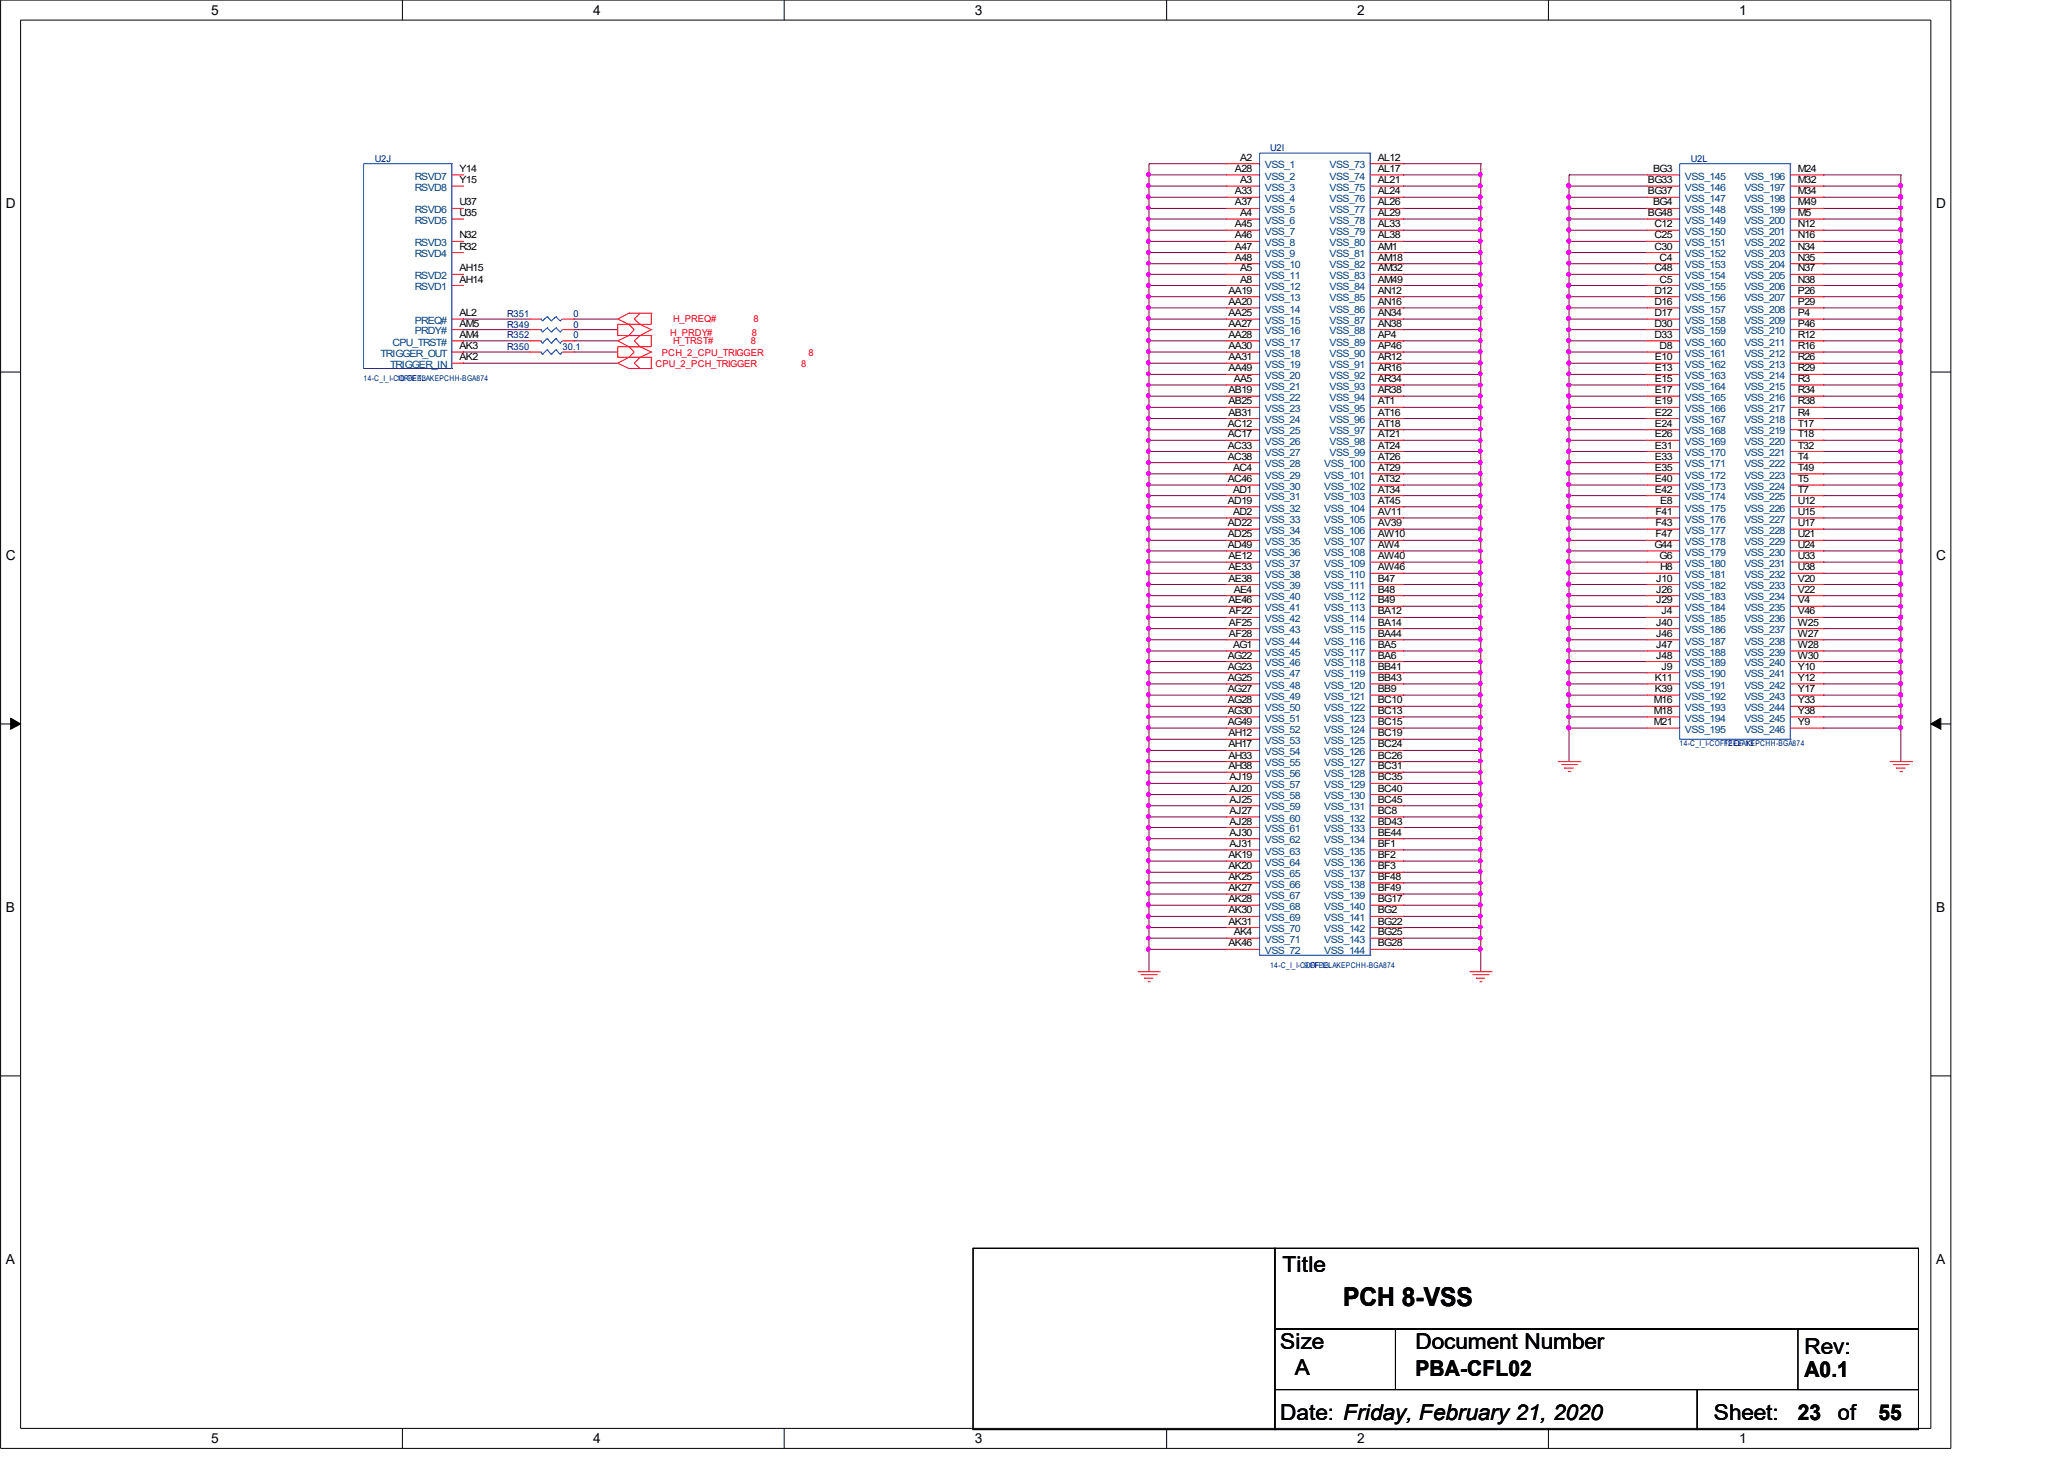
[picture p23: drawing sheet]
<svg xmlns="http://www.w3.org/2000/svg" width="297mm" height="210mm" viewBox="0 0 297 210" stroke-linecap="round" stroke-linejoin="round" font-family="sans-serif">
<defs><g id="words">
<text font-size="3.7" x="193.3" y="187.9">PCH 8-VSS</text>
<g font-size="3.1">
<text x="184.6" y="183.1">Title</text>
<text x="184.2" y="194.1">Size</text>
<text x="186.4" y="197.9">A</text>
<text x="203.7" y="194.1">Document Number</text>
<text x="203.7" y="198">PBA-CFL02</text>
<text x="259.7" y="194.7">Rev:</text>
<text x="259.7" y="198.1">A0.1</text>
<text x="184.2" y="204.2">Date: Friday, February 21, 2020</text>
<text x="246.6" y="204.2">Sheet:</text>
<text x="258.7" y="204.3">23</text>
<text x="264.5" y="204.2">of</text>
<text x="270.3" y="204.3">55</text>
</g>
<g font-size="2">
<text x="30.4" y="2.1">5</text>
<text x="85.3" y="2.1">4</text>
<text x="140.3" y="2.1">3</text>
<text x="195.3" y="2.1">2</text>
<text x="250.3" y="2.1">1</text>
<text x=".8" y="30">D</text>
<text x="278.6" y="30">D</text>
<text x=".8" y="80.6">C</text>
<text x="278.6" y="80.6">C</text>
<text x=".8" y="131.2">B</text>
<text x="278.6" y="131.2">B</text>
<text x=".8" y="181.9">A</text>
<text x="278.6" y="181.9">A</text>
<text x="30.4" y="207.6">5</text>
<text x="85.3" y="207.6">4</text>
<text x="140.3" y="207.6">3</text>
<text x="195.3" y="207.6">2</text>
<text x="250.3" y="207.6">1</text>
</g>
<g font-size="1.4" fill="#000080">
<text x="53.9" y="23.3">U2J</text>
<text x="182.8" y="21.7">U2I</text>
<text x="243.3" y="23.3">U2L</text>
<text x="73" y="45.6">R351</text>
<text x="73" y="47.2">R349</text>
<text x="82.5" y="45.6">0</text>
<text x="82.5" y="47.2">0</text>
<text x="73" y="48.7">R352</text>
<text x="73" y="50.3">R350</text>
<text x="80.9" y="50.3">30.1</text>
<text x="82.5" y="48.7">0</text>
</g>
<g font-size="1.4">
<text x="178.5" y="23.1">A2</text>
<text x="198.3" y="23.1">AL12</text>
<text x="66.1" y="26.3">Y15</text>
<text x="66.1" y="24.7">Y14</text>
<text x="66.1" y="29.6">U37</text>
<text x="177.7" y="24.7">A28</text>
<text x="177.7" y="28">A33</text>
<text x="177.7" y="29.6">A37</text>
<text x="178.5" y="26.3">A3</text>
<text x="198.3" y="24.7">AL17</text>
<text x="198.3" y="26.3">AL21</text>
<text x="198.3" y="28">AL24</text>
<text x="198.3" y="29.6">AL26</text>
<text x="237.2" y="28">BG37</text>
<text x="237.2" y="26.3">BG33</text>
<text x="237.9" y="29.6">BG4</text>
<text x="237.9" y="24.7">BG3</text>
<text x="258.7" y="24.7">M24</text>
<text x="258.7" y="26.3">M32</text>
<text x="258.7" y="28">M34</text>
<text x="258.7" y="29.6">M49</text>
<text x="66.1" y="31.1">U35</text>
<text x="66.1" y="35.9">R32</text>
<text x="66.1" y="34.3">N32</text>
<text x="177.7" y="32.7">A45</text>
<text x="177.7" y="34.3">A46</text>
<text x="177.7" y="35.9">A47</text>
<text x="178.5" y="31.1">A4</text>
<text x="198.3" y="34.3">AL38</text>
<text x="198.3" y="35.9">AM1</text>
<text x="198.3" y="31.1">AL29</text>
<text x="198.3" y="32.7">AL33</text>
<text x="237.2" y="31.1">BG48</text>
<text x="238.1" y="32.7">C12</text>
<text x="238.1" y="34.3">C25</text>
<text x="238.1" y="35.9">C30</text>
<text x="258.7" y="34.3">N16</text>
<text x="258.7" y="35.9">N34</text>
<text x="258.7" y="31.1">M5</text>
<text x="258.7" y="32.7">N12</text>
<text x="66.1" y="39">AH15</text>
<text x="66.1" y="40.7">AH14</text>
<text x="177.7" y="37.5">A48</text>
<text x="178.5" y="39">A5</text>
<text x="178.5" y="40.7">A8</text>
<text x="198.3" y="37.5">AM18</text>
<text x="198.3" y="39">AM32</text>
<text x="198.3" y="40.7">AM49</text>
<text x="238.1" y="39">C48</text>
<text x="238.8" y="37.5">C4</text>
<text x="238.8" y="40.7">C5</text>
<text x="258.7" y="37.5">N35</text>
<text x="258.7" y="39">N37</text>
<text x="258.7" y="40.7">N38</text>
<text x="66.1" y="45.5">AL2</text>
<text x="66.1" y="47">AM5</text>
<text x="176.8" y="42.3">AA19</text>
<text x="176.8" y="43.9">AA20</text>
<text x="176.8" y="45.5">AA25</text>
<text x="176.8" y="47">AA27</text>
<text x="198.3" y="42.3">AN12</text>
<text x="198.3" y="43.9">AN16</text>
<text x="198.3" y="45.5">AN34</text>
<text x="198.3" y="47">AN38</text>
<text x="238.1" y="45.5">D17</text>
<text x="238.1" y="47">D30</text>
<text x="238.1" y="42.3">D12</text>
<text x="238.1" y="43.9">D16</text>
<text x="258.7" y="42.3">P26</text>
<text x="258.7" y="43.9">P29</text>
<text x="258.7" y="45.5">P4</text>
<text x="258.7" y="47">P46</text>
<text x="66.1" y="50.2">AK3</text>
<text x="66.1" y="51.8">AK2</text>
<text x="66.1" y="48.6">AM4</text>
<text x="176.8" y="51.8">AA31</text>
<text x="176.8" y="53.4">AA49</text>
<text x="176.8" y="48.6">AA28</text>
<text x="176.8" y="50.2">AA30</text>
<text x="198.3" y="50.2">AP46</text>
<text x="198.3" y="51.8">AR12</text>
<text x="198.3" y="53.4">AR16</text>
<text x="198.3" y="48.6">AP4</text>
<text x="238.1" y="48.6">D33</text>
<text x="238.2" y="51.8">E10</text>
<text x="238.2" y="53.4">E13</text>
<text x="238.8" y="50.2">D8</text>
<text x="258.7" y="51.8">R26</text>
<text x="258.7" y="53.4">R29</text>
<text x="258.7" y="48.6">R12</text>
<text x="258.7" y="50.2">R16</text>
<text x="176.8" y="56.6">AB19</text>
<text x="176.8" y="58.2">AB25</text>
<text x="176.8" y="59.8">AB31</text>
<text x="177.5" y="55">AA5</text>
<text x="198.3" y="55">AR34</text>
<text x="198.3" y="56.6">AR38</text>
<text x="198.3" y="58.2">AT1</text>
<text x="198.3" y="59.8">AT16</text>
<text x="238.2" y="55">E15</text>
<text x="238.2" y="56.6">E17</text>
<text x="238.2" y="58.2">E19</text>
<text x="238.2" y="59.8">E22</text>
<text x="258.7" y="55">R3</text>
<text x="258.7" y="56.6">R34</text>
<text x="258.7" y="58.2">R38</text>
<text x="258.7" y="59.8">R4</text>
<text x="176.7" y="61.4">AC12</text>
<text x="176.7" y="62.9">AC17</text>
<text x="176.7" y="64.5">AC33</text>
<text x="198.3" y="61.4">AT18</text>
<text x="198.3" y="62.9">AT21</text>
<text x="198.3" y="64.5">AT24</text>
<text x="238.2" y="62.9">E26</text>
<text x="238.2" y="64.5">E31</text>
<text x="238.2" y="61.4">E24</text>
<text x="258.7" y="61.4">T17</text>
<text x="258.7" y="62.9">T18</text>
<text x="258.7" y="64.5">T32</text>
<text x="176.7" y="69.4">AC46</text>
<text x="176.7" y="66.1">AC38</text>
<text x="177.5" y="70.9">AD1</text>
<text x="177.5" y="67.7">AC4</text>
<text x="198.3" y="70.9">AT34</text>
<text x="198.3" y="66.1">AT26</text>
<text x="198.3" y="67.7">AT29</text>
<text x="198.3" y="69.4">AT32</text>
<text x="238.2" y="66.1">E33</text>
<text x="238.2" y="67.7">E35</text>
<text x="238.2" y="69.4">E40</text>
<text x="238.2" y="70.9">E42</text>
<text x="258.7" y="69.4">T5</text>
<text x="258.7" y="70.9">T7</text>
<text x="258.7" y="66.1">T4</text>
<text x="258.7" y="67.7">T49</text>
<text x="176.7" y="72.5">AD19</text>
<text x="176.7" y="75.7">AD22</text>
<text x="176.7" y="77.3">AD25</text>
<text x="177.5" y="74.1">AD2</text>
<text x="198.3" y="72.5">AT45</text>
<text x="198.3" y="74.1">AV11</text>
<text x="198.3" y="75.7">AV39</text>
<text x="198.3" y="77.3">AW10</text>
<text x="238.3" y="74.1">F41</text>
<text x="238.3" y="75.7">F43</text>
<text x="238.3" y="77.3">F47</text>
<text x="238.9" y="72.5">E8</text>
<text x="258.7" y="72.5">U12</text>
<text x="258.7" y="74.1">U15</text>
<text x="258.7" y="75.7">U17</text>
<text x="258.7" y="77.3">U21</text>
<text x="176.7" y="78.8">AD49</text>
<text x="176.8" y="80.4">AE12</text>
<text x="176.8" y="82.1">AE33</text>
<text x="176.8" y="83.7">AE38</text>
<text x="198.3" y="78.8">AW4</text>
<text x="198.3" y="80.4">AW40</text>
<text x="198.3" y="82.1">AW46</text>
<text x="198.3" y="83.7">B47</text>
<text x="238.1" y="78.8">G44</text>
<text x="238.3" y="83.7">J10</text>
<text x="238.8" y="80.4">G6</text>
<text x="238.9" y="82.1">H8</text>
<text x="258.7" y="78.8">U24</text>
<text x="258.7" y="80.4">U33</text>
<text x="258.7" y="82.1">U38</text>
<text x="258.7" y="83.7">V20</text>
<text x="176.8" y="86.8">AE46</text>
<text x="176.9" y="88.4">AF22</text>
<text x="177.5" y="85.3">AE4</text>
<text x="198.3" y="88.4">BA12</text>
<text x="198.3" y="85.3">B48</text>
<text x="198.3" y="86.8">B49</text>
<text x="238.3" y="85.3">J26</text>
<text x="238.3" y="86.8">J29</text>
<text x="239.1" y="88.4">J4</text>
<text x="258.7" y="86.8">V4</text>
<text x="258.7" y="88.4">V46</text>
<text x="258.7" y="85.3">V22</text>
<text x="176.7" y="94.8">AG22</text>
<text x="176.9" y="90">AF25</text>
<text x="176.9" y="91.6">AF28</text>
<text x="177.5" y="93.2">AG1</text>
<text x="198.3" y="90">BA14</text>
<text x="198.3" y="91.6">BA44</text>
<text x="198.3" y="93.2">BA5</text>
<text x="198.3" y="94.8">BA6</text>
<text x="238.3" y="90">J40</text>
<text x="238.3" y="91.6">J46</text>
<text x="238.3" y="93.2">J47</text>
<text x="238.3" y="94.8">J48</text>
<text x="258.7" y="90">W25</text>
<text x="258.7" y="91.6">W27</text>
<text x="258.7" y="93.2">W28</text>
<text x="258.7" y="94.8">W30</text>
<text x="176.7" y="101.2">AG28</text>
<text x="176.7" y="96.4">AG23</text>
<text x="176.7" y="98">AG25</text>
<text x="176.7" y="99.6">AG27</text>
<text x="198.3" y="96.4">BB41</text>
<text x="198.3" y="98">BB43</text>
<text x="198.3" y="99.6">BB9</text>
<text x="198.3" y="101.2">BC10</text>
<text x="238" y="101.2">M16</text>
<text x="238.2" y="98">K11</text>
<text x="238.2" y="99.6">K39</text>
<text x="239.1" y="96.4">J9</text>
<text x="258.7" y="96.4">Y10</text>
<text x="258.7" y="98">Y12</text>
<text x="258.7" y="99.6">Y17</text>
<text x="258.7" y="101.2">Y33</text>
<text x="176.7" y="102.7">AG30</text>
<text x="176.7" y="104.3">AG49</text>
<text x="176.8" y="105.9">AH12</text>
<text x="176.8" y="107.5">AH17</text>
<text x="198.3" y="105.9">BC19</text>
<text x="198.3" y="107.5">BC24</text>
<text x="198.3" y="102.7">BC13</text>
<text x="198.3" y="104.3">BC15</text>
<text x="238" y="102.7">M18</text>
<text x="238" y="104.3">M21</text>
<text x="258.7" y="104.3">Y9</text>
<text x="258.7" y="102.7">Y38</text>
<text x="176.8" y="109.1">AH33</text>
<text x="176.8" y="110.7">AH38</text>
<text x="177" y="112.3">AJ19</text>
<text x="177" y="113.9">AJ20</text>
<text x="198.3" y="109.1">BC26</text>
<text x="198.3" y="110.7">BC31</text>
<text x="198.3" y="112.3">BC35</text>
<text x="198.3" y="113.9">BC40</text>
<text x="177" y="117.1">AJ27</text>
<text x="177" y="118.6">AJ28</text>
<text x="177" y="115.5">AJ25</text>
<text x="198.3" y="115.5">BC45</text>
<text x="198.3" y="117.1">BC8</text>
<text x="198.3" y="118.6">BD43</text>
<text x="176.8" y="123.5">AK19</text>
<text x="176.8" y="125.1">AK20</text>
<text x="177" y="120.2">AJ30</text>
<text x="177" y="121.8">AJ31</text>
<text x="198.3" y="123.5">BF2</text>
<text x="198.3" y="125.1">BF3</text>
<text x="198.3" y="120.2">BE44</text>
<text x="198.3" y="121.8">BF1</text>
<text x="176.8" y="126.6">AK25</text>
<text x="176.8" y="128.2">AK27</text>
<text x="176.8" y="129.8">AK28</text>
<text x="176.8" y="131.4">AK30</text>
<text x="198.3" y="126.6">BF48</text>
<text x="198.3" y="128.2">BF49</text>
<text x="198.3" y="129.8">BG17</text>
<text x="198.3" y="131.4">BG2</text>
<text x="176.8" y="133">AK31</text>
<text x="176.8" y="136.2">AK46</text>
<text x="177.5" y="134.5">AK4</text>
<text x="198.3" y="133">BG22</text>
<text x="198.3" y="134.5">BG25</text>
<text x="198.3" y="136.2">BG28</text>
</g>
<g font-size="1.4" fill="#004080">
<text x="59.7" y="27.4">RSVD8</text>
<text x="59.7" y="25.8">RSVD7</text>
<text x="182" y="24.2">VSS_1</text>
<text x="182" y="25.8">VSS_2</text>
<text x="182" y="27.4">VSS_3</text>
<text x="182" y="29.1">VSS_4</text>
<text x="191.3" y="24.2">VSS_73</text>
<text x="191.3" y="25.8">VSS_74</text>
<text x="191.3" y="27.4">VSS_75</text>
<text x="191.3" y="29.1">VSS_76</text>
<text x="242.5" y="29.1">VSS_147</text>
<text x="242.5" y="25.8">VSS_145</text>
<text x="242.5" y="27.4">VSS_146</text>
<text x="251" y="25.8">VSS_196</text>
<text x="251" y="27.4">VSS_197</text>
<text x="251" y="29.1">VSS_198</text>
<text x="59.7" y="30.7">RSVD6</text>
<text x="59.7" y="32.2">RSVD5</text>
<text x="59.7" y="35.4">RSVD3</text>
<text x="182" y="30.7">VSS_5</text>
<text x="182" y="32.2">VSS_6</text>
<text x="182" y="33.8">VSS_7</text>
<text x="182" y="35.4">VSS_8</text>
<text x="191.3" y="35.4">VSS_80</text>
<text x="191.3" y="30.7">VSS_77</text>
<text x="191.3" y="32.2">VSS_78</text>
<text x="191.3" y="33.8">VSS_79</text>
<text x="242.5" y="30.7">VSS_148</text>
<text x="242.5" y="32.2">VSS_149</text>
<text x="242.5" y="33.8">VSS_150</text>
<text x="242.5" y="35.4">VSS_151</text>
<text x="251" y="35.4">VSS_202</text>
<text x="251" y="30.7">VSS_199</text>
<text x="251" y="32.2">VSS_200</text>
<text x="251" y="33.8">VSS_201</text>
<text x="59.7" y="37">RSVD4</text>
<text x="59.7" y="40.1">RSVD2</text>
<text x="59.7" y="41.8">RSVD1</text>
<text x="182" y="38.6">VSS_10</text>
<text x="182" y="40.1">VSS_11</text>
<text x="182" y="41.8">VSS_12</text>
<text x="182" y="37">VSS_9</text>
<text x="191.3" y="37">VSS_81</text>
<text x="191.3" y="38.6">VSS_82</text>
<text x="191.3" y="40.1">VSS_83</text>
<text x="191.3" y="41.8">VSS_84</text>
<text x="242.5" y="37">VSS_152</text>
<text x="242.5" y="38.6">VSS_153</text>
<text x="242.5" y="40.1">VSS_154</text>
<text x="242.5" y="41.8">VSS_155</text>
<text x="251" y="37">VSS_203</text>
<text x="251" y="38.6">VSS_204</text>
<text x="251" y="40.1">VSS_205</text>
<text x="251" y="41.8">VSS_206</text>
<text x="59.7" y="46.6">PREQ#</text>
<text x="182" y="43.4">VSS_13</text>
<text x="182" y="45">VSS_14</text>
<text x="182" y="46.6">VSS_15</text>
<text x="191.3" y="43.4">VSS_85</text>
<text x="191.3" y="45">VSS_86</text>
<text x="191.3" y="46.6">VSS_87</text>
<text x="242.5" y="46.6">VSS_158</text>
<text x="242.5" y="43.4">VSS_156</text>
<text x="242.5" y="45">VSS_157</text>
<text x="251" y="43.4">VSS_207</text>
<text x="251" y="45">VSS_208</text>
<text x="251" y="46.6">VSS_209</text>
<text x="54.8" y="51.3">TRIGGER_OUT</text>
<text x="56.1" y="52.9">TRIGGER_IN</text>
<text x="56.5" y="49.7">CPU_TRST#</text>
<text x="59.7" y="48.1">PRDY#</text>
<text x="182" y="52.9">VSS_19</text>
<text x="182" y="48.1">VSS_16</text>
<text x="182" y="49.7">VSS_17</text>
<text x="182" y="51.3">VSS_18</text>
<text x="191.3" y="51.3">VSS_90</text>
<text x="191.3" y="52.9">VSS_91</text>
<text x="191.3" y="48.1">VSS_88</text>
<text x="191.3" y="49.7">VSS_89</text>
<text x="242.5" y="48.1">VSS_159</text>
<text x="242.5" y="49.7">VSS_160</text>
<text x="242.5" y="51.3">VSS_161</text>
<text x="242.5" y="52.9">VSS_162</text>
<text x="251" y="52.9">VSS_213</text>
<text x="251" y="48.1">VSS_210</text>
<text x="251" y="49.7">VSS_211</text>
<text x="251" y="51.3">VSS_212</text>
<text x="182" y="54.5">VSS_20</text>
<text x="182" y="56.1">VSS_21</text>
<text x="182" y="57.7">VSS_22</text>
<text x="182" y="59.3">VSS_23</text>
<text x="191.3" y="54.5">VSS_92</text>
<text x="191.3" y="56.1">VSS_93</text>
<text x="191.3" y="57.7">VSS_94</text>
<text x="191.3" y="59.3">VSS_95</text>
<text x="242.5" y="54.5">VSS_163</text>
<text x="242.5" y="56.1">VSS_164</text>
<text x="242.5" y="57.7">VSS_165</text>
<text x="242.5" y="59.3">VSS_166</text>
<text x="251" y="54.5">VSS_214</text>
<text x="251" y="56.1">VSS_215</text>
<text x="251" y="57.7">VSS_216</text>
<text x="251" y="59.3">VSS_217</text>
<text x="182" y="60.9">VSS_24</text>
<text x="182" y="62.5">VSS_25</text>
<text x="182" y="64">VSS_26</text>
<text x="182" y="65.6">VSS_27</text>
<text x="191.3" y="60.9">VSS_96</text>
<text x="191.3" y="62.5">VSS_97</text>
<text x="191.3" y="64">VSS_98</text>
<text x="191.3" y="65.6">VSS_99</text>
<text x="242.5" y="64">VSS_169</text>
<text x="242.5" y="65.6">VSS_170</text>
<text x="242.5" y="60.9">VSS_167</text>
<text x="242.5" y="62.5">VSS_168</text>
<text x="251" y="60.9">VSS_218</text>
<text x="251" y="62.5">VSS_219</text>
<text x="251" y="64">VSS_220</text>
<text x="251" y="65.6">VSS_221</text>
<text x="182" y="70.5">VSS_30</text>
<text x="182" y="72">VSS_31</text>
<text x="182" y="67.2">VSS_28</text>
<text x="182" y="68.8">VSS_29</text>
<text x="190.6" y="72">VSS_103</text>
<text x="190.6" y="67.2">VSS_100</text>
<text x="190.6" y="68.8">VSS_101</text>
<text x="190.6" y="70.5">VSS_102</text>
<text x="242.5" y="67.2">VSS_171</text>
<text x="242.5" y="68.8">VSS_172</text>
<text x="242.5" y="70.5">VSS_173</text>
<text x="242.5" y="72">VSS_174</text>
<text x="251" y="70.5">VSS_224</text>
<text x="251" y="72">VSS_225</text>
<text x="251" y="67.2">VSS_222</text>
<text x="251" y="68.8">VSS_223</text>
<text x="182" y="73.6">VSS_32</text>
<text x="182" y="75.2">VSS_33</text>
<text x="182" y="76.8">VSS_34</text>
<text x="190.6" y="73.6">VSS_104</text>
<text x="190.6" y="75.2">VSS_105</text>
<text x="190.6" y="76.8">VSS_106</text>
<text x="242.5" y="73.6">VSS_175</text>
<text x="242.5" y="75.2">VSS_176</text>
<text x="242.5" y="76.8">VSS_177</text>
<text x="251" y="73.6">VSS_226</text>
<text x="251" y="75.2">VSS_227</text>
<text x="251" y="76.8">VSS_228</text>
<text x="182" y="78.4">VSS_35</text>
<text x="182" y="79.9">VSS_36</text>
<text x="182" y="81.5">VSS_37</text>
<text x="182" y="83.2">VSS_38</text>
<text x="190.6" y="78.4">VSS_107</text>
<text x="190.6" y="79.9">VSS_108</text>
<text x="190.6" y="81.5">VSS_109</text>
<text x="190.6" y="83.2">VSS_110</text>
<text x="242.5" y="81.5">VSS_180</text>
<text x="242.5" y="83.2">VSS_181</text>
<text x="242.5" y="78.4">VSS_178</text>
<text x="242.5" y="79.9">VSS_179</text>
<text x="251" y="78.4">VSS_229</text>
<text x="251" y="79.9">VSS_230</text>
<text x="251" y="81.5">VSS_231</text>
<text x="251" y="83.2">VSS_232</text>
<text x="182" y="86.4">VSS_40</text>
<text x="182" y="87.9">VSS_41</text>
<text x="182" y="89.5">VSS_42</text>
<text x="182" y="84.8">VSS_39</text>
<text x="190.6" y="89.5">VSS_114</text>
<text x="190.6" y="84.8">VSS_111</text>
<text x="190.6" y="86.4">VSS_112</text>
<text x="190.6" y="87.9">VSS_113</text>
<text x="242.5" y="84.8">VSS_182</text>
<text x="242.5" y="86.4">VSS_183</text>
<text x="242.5" y="87.9">VSS_184</text>
<text x="242.5" y="89.5">VSS_185</text>
<text x="251" y="87.9">VSS_235</text>
<text x="251" y="89.5">VSS_236</text>
<text x="251" y="84.8">VSS_233</text>
<text x="251" y="86.4">VSS_234</text>
<text x="182" y="91.1">VSS_43</text>
<text x="182" y="92.7">VSS_44</text>
<text x="182" y="94.3">VSS_45</text>
<text x="182" y="95.9">VSS_46</text>
<text x="190.6" y="91.1">VSS_115</text>
<text x="190.6" y="92.7">VSS_116</text>
<text x="190.6" y="94.3">VSS_117</text>
<text x="190.6" y="95.9">VSS_118</text>
<text x="242.5" y="91.1">VSS_186</text>
<text x="242.5" y="92.7">VSS_187</text>
<text x="242.5" y="94.3">VSS_188</text>
<text x="242.5" y="95.9">VSS_189</text>
<text x="251" y="91.1">VSS_237</text>
<text x="251" y="92.7">VSS_238</text>
<text x="251" y="94.3">VSS_239</text>
<text x="251" y="95.9">VSS_240</text>
<text x="182" y="97.5">VSS_47</text>
<text x="182" y="99.1">VSS_48</text>
<text x="182" y="100.7">VSS_49</text>
<text x="190.6" y="97.5">VSS_119</text>
<text x="190.6" y="99.1">VSS_120</text>
<text x="190.6" y="100.7">VSS_121</text>
<text x="242.5" y="97.5">VSS_190</text>
<text x="242.5" y="99.1">VSS_191</text>
<text x="242.5" y="100.7">VSS_192</text>
<text x="251" y="97.5">VSS_241</text>
<text x="251" y="99.1">VSS_242</text>
<text x="251" y="100.7">VSS_243</text>
<text x="182" y="102.3">VSS_50</text>
<text x="182" y="103.8">VSS_51</text>
<text x="182" y="105.4">VSS_52</text>
<text x="182" y="107">VSS_53</text>
<text x="190.6" y="107">VSS_125</text>
<text x="190.6" y="102.3">VSS_122</text>
<text x="190.6" y="103.8">VSS_123</text>
<text x="190.6" y="105.4">VSS_124</text>
<text x="242.5" y="102.3">VSS_193</text>
<text x="242.5" y="103.8">VSS_194</text>
<text x="242.5" y="105.4">VSS_195</text>
<text x="251" y="105.4">VSS_246</text>
<text x="251" y="102.3">VSS_244</text>
<text x="251" y="103.8">VSS_245</text>
<text x="182" y="108.6">VSS_54</text>
<text x="182" y="110.3">VSS_55</text>
<text x="182" y="111.8">VSS_56</text>
<text x="182" y="113.4">VSS_57</text>
<text x="190.6" y="108.6">VSS_126</text>
<text x="190.6" y="110.3">VSS_127</text>
<text x="190.6" y="111.8">VSS_128</text>
<text x="190.6" y="113.4">VSS_129</text>
<text x="182" y="118.2">VSS_60</text>
<text x="182" y="119.7">VSS_61</text>
<text x="182" y="115">VSS_58</text>
<text x="182" y="116.6">VSS_59</text>
<text x="190.6" y="115">VSS_130</text>
<text x="190.6" y="116.6">VSS_131</text>
<text x="190.6" y="118.2">VSS_132</text>
<text x="190.6" y="119.7">VSS_133</text>
<text x="182" y="121.3">VSS_62</text>
<text x="182" y="123">VSS_63</text>
<text x="182" y="124.6">VSS_64</text>
<text x="190.6" y="124.6">VSS_136</text>
<text x="190.6" y="121.3">VSS_134</text>
<text x="190.6" y="123">VSS_135</text>
<text x="182" y="126.2">VSS_65</text>
<text x="182" y="127.7">VSS_66</text>
<text x="182" y="129.3">VSS_67</text>
<text x="182" y="130.9">VSS_68</text>
<text x="190.6" y="126.2">VSS_137</text>
<text x="190.6" y="127.7">VSS_138</text>
<text x="190.6" y="129.3">VSS_139</text>
<text x="190.6" y="130.9">VSS_140</text>
<text x="182" y="134.1">VSS_70</text>
<text x="182" y="135.7">VSS_71</text>
<text x="182" y="137.3">VSS_72</text>
<text x="182" y="132.5">VSS_69</text>
<text x="190.6" y="132.5">VSS_141</text>
<text x="190.6" y="134.1">VSS_142</text>
<text x="190.6" y="135.7">VSS_143</text>
<text x="190.6" y="137.3">VSS_144</text>
</g>
<g font-size="1.4" fill="#f00">
<text x="96.9" y="46.3">H_PREQ#</text>
<text x="108.5" y="46.3">8</text>
<text x="94.3" y="52.8">CPU_2_PCH_TRIGGER</text>
<text x="95.2" y="51.2">PCH_2_CPU_TRIGGER</text>
<text x="96.4" y="48.3">H_PRDY#</text>
<text x="96.9" y="49.5">H_TRST#</text>
<text x="108" y="49.5">8</text>
<text x="108.2" y="48.3">8</text>
<text x="115.3" y="52.8">8</text>
<text x="116.3" y="51.2">8</text>
</g>
<g font-size="1.1" fill="#000080">
<text x="52.3" y="54.9">14-C_I_I-COFFEELAKEPCHH-BGA874</text>
<text x="241.7" y="107.4">14-C_I_I-COFFEELAKEPCHH-BGA874</text>
<text x="182.8" y="139.2">14-C_I_I-COFFEELAKEPCHH-BGA874</text>
</g>
<g font-size="1.1" fill="#00f">
<text x="57.1" y="54.9">10 OF 13</text>
<text x="248.1" y="107.4">12 OF 13</text>
<text x="187.6" y="139.2">9 OF 13</text>
</g>
</g></defs>
<path d="M.1 0h280.7v208.4h-280.7zM3 2.9h274.9v202.6h-274.9z" fill="none" stroke="#000" stroke-width=".14"/>
<g fill="#fff">
<path d="M30.4 .4h1v2.1h-1z"/>
<path d="M30.4 205.8h1v2.2h-1z"/>
</g>
<path d="M57.9 0v2.9M57.9 205.5v2.9" fill="none" stroke="#000" stroke-width=".14"/>
<g fill="#fff">
<path d="M85.3 .4h1.1v2.1h-1.1z"/>
<path d="M85.3 205.8h1.1v2.2h-1.1z"/>
</g>
<path d="M112.9 0v2.9M112.9 205.5v2.9" fill="none" stroke="#000" stroke-width=".14"/>
<g fill="#fff">
<path d="M140.3 .4h1v2.1h-1z"/>
<path d="M140.3 205.8h1v2.2h-1z"/>
</g>
<path d="M167.9 0v2.9M167.9 205.5v2.9" fill="none" stroke="#000" stroke-width=".14"/>
<g fill="#fff">
<path d="M195.3 .4h1v2.1h-1z"/>
<path d="M195.3 205.8h1v2.2h-1z"/>
</g>
<path d="M222.8 0v2.9M222.8 205.5v2.9" fill="none" stroke="#000" stroke-width=".14"/>
<g fill="#fff">
<path d="M250.3 .4h1v2.1h-1z"/>
<path d="M250.3 205.8h1v2.2h-1z"/>
<path d="M.8 28.2h1.4v2.1h-1.4z"/>
<path d="M278.6 28.2h1.4v2.1h-1.4z"/>
<path d="M.8 78.8h1.4v2.2h-1.4z"/>
<path d="M278.6 78.8h1.4v2.2h-1.4z"/>
</g>
<path d="M.1 53.5h2.9M277.9 53.5h2.9" fill="none" stroke="#000" stroke-width=".14"/>
<g fill="#fff">
<path d="M.8 129.5h1.2v2.1h-1.2z"/>
<path d="M278.6 129.5h1.2v2.1h-1.2z"/>
</g>
<path d="M.1 104.2h2.9M277.9 104.2h2.9" fill="none" stroke="#000" stroke-width=".14"/>
<path d="M1.5 103.3l1.5 .9-1.5 .7zM277.9 104.2l1.4-.9v1.6z" fill="#000" stroke="#000" stroke-width=".14"/>
<g fill="#fff">
<path d="M.8 180.1h1.2v2.1h-1.2z"/>
<path d="M278.6 180.1h1.2v2.1h-1.2z"/>
</g>
<path d="M.1 154.8h2.9M277.9 154.8h2.9M140 179.6h43.5v26.1h-43.5zM183.5 179.6h92.6v11.6h-92.6zM183.5 191.2h17.3v8.7h-17.3zM183.5 199.9h60.8v5.8h-60.8zM200.8 191.2h75.3v8.7h-75.3zM244.3 199.9h31.8v5.8h-31.8zM258.7 191.2h17.4v8.7h-17.4z" fill="none" stroke="#000" stroke-width=".14"/>
<g fill="none" stroke="#800040" stroke-width=".14">
<path d="M165.4 25.2h.1M165.4 34.7h.1M165.4 33.1h.1M165.4 31.5h.1M165.4 28.4h.1M165.4 39.5h.1M165.4 30h.1M165.4 26.8h.1M165.4 23.6h.1M165.4 37.9h.1M165.4 36.3h.1M165.4 23.6v116.2"/>
<path d="M165.4 23.6h11M165.4 25.2h11M165.4 26.8h11M165.4 28.4h11M165.4 30h11M165.4 31.5h11M165.4 33.1h11M165.4 34.7h11M165.4 36.3h11M165.4 37.9h11M165.4 39.5h11M201.9 39.5h.1"/>
<path d="M201.9 23.6h.1M201.9 25.2h.1M201.9 26.8h.1M201.9 28.4h.1M201.9 30h.1M201.9 31.5h.1M201.9 33.1h.1M201.9 34.7h.1M201.9 36.3h.1M201.9 37.9h.1M201.9 23.6h11.2M201.9 25.2h11.2"/>
<path d="M201.9 26.8h11.2M201.9 28.4h11.2M201.9 30h11.2M201.9 31.5h11.2M201.9 33.1h11.2M201.9 34.7h11.2M201.9 36.3h11.2M201.9 37.9h11.2M201.9 39.5h11.2M213.1 25.2h.1M213.1 23.6h.1M213.1 31.5h.1"/>
<path d="M213.1 30h.1M213.1 33.1h.1M213.1 28.4h.1M213.1 26.8h.1M213.1 37.9h.1M213.1 39.5h.1M213.1 36.3h.1M213.1 34.7h.1M213.1 23.6v116.2M225.8 26.8h.1M225.8 36.3h.1M225.8 34.7h.1"/>
<path d="M225.8 33.1h.1M225.8 30h.1M225.8 31.5h.1M225.8 28.4h.1M225.8 25.2h.1M225.8 39.5h.1M225.8 37.9h.1M225.8 25.2h11.2M225.8 26.8h11.2M225.8 28.4h11.2M225.8 30h11.2M225.8 31.5h11.2"/>
<path d="M225.8 33.1h11.2M225.8 34.7h11.2M225.8 36.3h11.2M225.8 37.9h11.2M225.8 39.5h11.2M225.8 25.2v84.4M262.4 39.5h.1M262.4 25.2h.1M262.4 26.8h.1M262.4 28.4h.1M262.4 30h.1M262.4 31.5h.1"/>
<path d="M262.4 33.1h.1M262.4 34.7h.1M262.4 36.3h.1M262.4 37.9h.1M262.4 25.2h11.2M262.4 26.8h11.2M262.4 28.4h11.2M262.4 30h11.2M262.4 31.5h11.2M262.4 33.1h11.2M262.4 34.7h11.2M262.4 36.3h11.2"/>
<path d="M262.4 37.9h11.2M262.4 39.5h11.2M273.6 25.2h.1M273.6 31.5h.1M273.6 30h.1M273.6 33.1h.1M273.6 28.4h.1M273.6 26.8h.1M273.6 37.9h.1M273.6 39.5h.1M273.6 36.3h.1M273.6 34.7h.1"/>
<path d="M273.6 25.2v84.4M66.6 45.9h.1M66.6 47.4h.1M66.6 49h.1M66.6 50.6h.1M66.6 52.3h.1M66.6 45.9h9.6M66.6 47.4h9.6M66.6 49h9.6M66.6 50.6h9.6M66.6 52.3h22.3M82.5 45.9h.1"/>
<path d="M82.5 47.4h.1M82.5 49h.1M82.5 50.6h.1M82.5 45.9h6.4M82.5 47.4h6.4M82.5 49h6.4M82.5 50.6h6.4M165.4 50.6h.1M165.4 49h.1M165.4 47.4h.1M165.4 45.9h.1M165.4 44.3h.1"/>
<path d="M165.4 42.7h.1M165.4 58.6h.1M165.4 57h.1M165.4 55.4h.1M165.4 53.9h.1M165.4 52.3h.1M165.4 41.1h.1M165.4 41.1h11M165.4 42.7h11M165.4 44.3h11M165.4 45.9h11M165.4 47.4h11"/>
<path d="M165.4 49h11M165.4 50.6h11M165.4 52.3h11M165.4 53.9h11M165.4 55.4h11M165.4 57h11M165.4 58.6h11M201.9 41.1h.1M201.9 42.7h.1M201.9 44.3h.1M201.9 45.9h.1M201.9 47.4h.1"/>
<path d="M201.9 49h.1M201.9 50.6h.1M201.9 52.3h.1M201.9 53.9h.1M201.9 55.4h.1M201.9 57h.1M201.9 58.6h.1M201.9 41.1h11.2M201.9 42.7h11.2M201.9 44.3h11.2M201.9 45.9h11.2M201.9 47.4h11.2"/>
<path d="M201.9 49h11.2M201.9 50.6h11.2M201.9 52.3h11.2M201.9 53.9h11.2M201.9 55.4h11.2M201.9 57h11.2M201.9 58.6h11.2M213.1 53.9h.1M213.1 57h.1M213.1 55.4h.1M213.1 44.3h.1M213.1 42.7h.1"/>
<path d="M213.1 52.3h.1M213.1 58.6h.1M213.1 47.4h.1M213.1 45.9h.1M213.1 49h.1M213.1 41.1h.1M213.1 50.6h.1M225.8 52.3h.1M225.8 50.6h.1M225.8 49h.1M225.8 47.4h.1M225.8 45.9h.1"/>
<path d="M225.8 44.3h.1M225.8 58.6h.1M225.8 57h.1M225.8 55.4h.1M225.8 53.9h.1M225.8 42.7h.1M225.8 41.1h.1M225.8 41.1h11.2M225.8 42.7h11.2M225.8 44.3h11.2M225.8 45.9h11.2M225.8 47.4h11.2"/>
<path d="M225.8 49h11.2M225.8 50.6h11.2M225.8 52.3h11.2M225.8 53.9h11.2M225.8 55.4h11.2M225.8 57h11.2M225.8 58.6h11.2M262.4 41.1h.1M262.4 42.7h.1M262.4 44.3h.1M262.4 45.9h.1M262.4 47.4h.1"/>
<path d="M262.4 49h.1M262.4 50.6h.1M262.4 52.3h.1M262.4 53.9h.1M262.4 55.4h.1M262.4 57h.1M262.4 58.6h.1M262.4 41.1h11.2M262.4 42.7h11.2M262.4 44.3h11.2M262.4 45.9h11.2M262.4 47.4h11.2"/>
<path d="M262.4 49h11.2M262.4 50.6h11.2M262.4 52.3h11.2M262.4 53.9h11.2M262.4 55.4h11.2M262.4 57h11.2M262.4 58.6h11.2M273.6 53.9h.1M273.6 57h.1M273.6 55.4h.1M273.6 44.3h.1M273.6 42.7h.1"/>
<path d="M273.6 52.3h.1M273.6 58.6h.1M273.6 47.4h.1M273.6 45.9h.1M273.6 49h.1M273.6 41.1h.1M273.6 50.6h.1M165.4 71.3h.1M165.4 69.8h.1M165.4 68.2h.1M165.4 66.6h.1M165.4 79.3h.1"/>
<path d="M165.4 77.7h.1M165.4 63.3h.1M165.4 61.8h.1M165.4 60.2h.1M165.4 74.5h.1M165.4 72.9h.1M165.4 65h.1M165.4 76.1h.1M165.4 74.5h11M165.4 76.1h11M165.4 77.7h11M165.4 79.3h11"/>
<path d="M165.4 60.2h11M165.4 61.8h11M165.4 63.3h11M165.4 65h11M165.4 66.6h11M165.4 68.2h11M165.4 69.8h11M165.4 71.3h11M165.4 72.9h11M201.9 68.2h.1M201.9 69.8h.1M201.9 71.3h.1"/>
<path d="M201.9 72.9h.1M201.9 74.5h.1M201.9 76.1h.1M201.9 77.7h.1M201.9 79.3h.1M201.9 60.2h.1M201.9 61.8h.1M201.9 63.3h.1M201.9 65h.1M201.9 66.6h.1M201.9 74.5h11.2M201.9 76.1h11.2"/>
<path d="M201.9 77.7h11.2M201.9 79.3h11.2M201.9 60.2h11.2M201.9 61.8h11.2M201.9 63.3h11.2M201.9 65h11.2M201.9 66.6h11.2M201.9 68.2h11.2M201.9 69.8h11.2M201.9 71.3h11.2M201.9 72.9h11.2M213.1 68.2h.1"/>
<path d="M213.1 63.3h.1M213.1 61.8h.1M213.1 65h.1M213.1 74.5h.1M213.1 60.2h.1M213.1 76.1h.1M213.1 66.6h.1M213.1 72.9h.1M213.1 71.3h.1M213.1 79.3h.1M213.1 77.7h.1M213.1 69.8h.1"/>
<path d="M225.8 72.9h.1M225.8 71.3h.1M225.8 69.8h.1M225.8 68.2h.1M225.8 79.3h.1M225.8 65h.1M225.8 63.3h.1M225.8 61.8h.1M225.8 60.2h.1M225.8 76.1h.1M225.8 74.5h.1M225.8 66.6h.1"/>
<path d="M225.8 77.7h.1M225.8 74.5h11.2M225.8 76.1h11.2M225.8 77.7h11.2M225.8 79.3h11.2M225.8 60.2h11.2M225.8 61.8h11.2M225.8 63.3h11.2M225.8 65h11.2M225.8 66.6h11.2M225.8 68.2h11.2M225.8 69.8h11.2"/>
<path d="M225.8 71.3h11.2M225.8 72.9h11.2M262.4 68.2h.1M262.4 69.8h.1M262.4 71.3h.1M262.4 72.9h.1M262.4 74.5h.1M262.4 76.1h.1M262.4 77.7h.1M262.4 79.3h.1M262.4 60.2h.1M262.4 61.8h.1"/>
<path d="M262.4 63.3h.1M262.4 65h.1M262.4 66.6h.1M262.4 74.5h11.2M262.4 76.1h11.2M262.4 77.7h11.2M262.4 79.3h11.2M262.4 60.2h11.2M262.4 61.8h11.2M262.4 63.3h11.2M262.4 65h11.2M262.4 66.6h11.2"/>
<path d="M262.4 68.2h11.2M262.4 69.8h11.2M262.4 71.3h11.2M262.4 72.9h11.2M273.6 68.2h.1M273.6 63.3h.1M273.6 61.8h.1M273.6 65h.1M273.6 74.5h.1M273.6 60.2h.1M273.6 76.1h.1M273.6 66.6h.1"/>
<path d="M273.6 72.9h.1M273.6 71.3h.1M273.6 79.3h.1M273.6 77.7h.1M273.6 69.8h.1M165.4 87.2h.1M165.4 88.8h.1M165.4 82.5h.1M165.4 80.9h.1M165.4 92h.1M165.4 90.4h.1M165.4 85.7h.1"/>
<path d="M165.4 84.1h.1M165.4 93.7h.1M165.4 95.2h.1M165.4 96.8h.1M165.4 98.4h.1M165.4 80.9h11M165.4 82.5h11M165.4 84.1h11M165.4 85.7h11M165.4 87.2h11M165.4 88.8h11M165.4 90.4h11"/>
<path d="M165.4 92h11M165.4 93.7h11M165.4 95.2h11M165.4 96.8h11M165.4 98.4h11M201.9 84.1h.1M201.9 85.7h.1M201.9 87.2h.1M201.9 88.8h.1M201.9 90.4h.1M201.9 92h.1M201.9 93.7h.1"/>
<path d="M201.9 95.2h.1M201.9 96.8h.1M201.9 98.4h.1M201.9 80.9h.1M201.9 82.5h.1M201.9 80.9h11.2M201.9 82.5h11.2M201.9 84.1h11.2M201.9 85.7h11.2M201.9 87.2h11.2M201.9 88.8h11.2M201.9 90.4h11.2"/>
<path d="M201.9 92h11.2M201.9 93.7h11.2M201.9 95.2h11.2M201.9 96.8h11.2M201.9 98.4h11.2M213.1 93.7h.1M213.1 92h.1M213.1 90.4h.1M213.1 88.8h.1M213.1 87.2h.1M213.1 95.2h.1M213.1 85.7h.1"/>
<path d="M213.1 84.1h.1M213.1 82.5h.1M213.1 80.9h.1M213.1 98.4h.1M213.1 96.8h.1M225.8 80.9h.1M225.8 88.8h.1M225.8 90.4h.1M225.8 84.1h.1M225.8 82.5h.1M225.8 93.7h.1M225.8 92h.1"/>
<path d="M225.8 87.2h.1M225.8 85.7h.1M225.8 95.2h.1M225.8 96.8h.1M225.8 98.4h.1M225.8 80.9h11.2M225.8 82.5h11.2M225.8 84.1h11.2M225.8 85.7h11.2M225.8 87.2h11.2M225.8 88.8h11.2M225.8 90.4h11.2"/>
<path d="M225.8 92h11.2M225.8 93.7h11.2M225.8 95.2h11.2M225.8 96.8h11.2M225.8 98.4h11.2M262.4 84.1h.1M262.4 85.7h.1M262.4 87.2h.1M262.4 88.8h.1M262.4 90.4h.1M262.4 92h.1M262.4 93.7h.1"/>
<path d="M262.4 95.2h.1M262.4 96.8h.1M262.4 98.4h.1M262.4 80.9h.1M262.4 82.5h.1M262.4 80.9h11.2M262.4 82.5h11.2M262.4 84.1h11.2M262.4 85.7h11.2M262.4 87.2h11.2M262.4 88.8h11.2M262.4 90.4h11.2"/>
<path d="M262.4 92h11.2M262.4 93.7h11.2M262.4 95.2h11.2M262.4 96.8h11.2M262.4 98.4h11.2M273.6 93.7h.1M273.6 92h.1M273.6 90.4h.1M273.6 88.8h.1M273.6 87.2h.1M273.6 95.2h.1M273.6 85.7h.1"/>
<path d="M273.6 84.1h.1M273.6 82.5h.1M273.6 80.9h.1M273.6 98.4h.1M273.6 96.8h.1M165.4 111.1h.1M165.4 112.7h.1M165.4 114.3h.1M165.4 115.9h.1M165.4 117.5h.1M165.4 119.1h.1M165.4 100h.1"/>
<path d="M165.4 101.6h.1M165.4 103.1h.1M165.4 104.7h.1M165.4 106.4h.1M165.4 108h.1M165.4 109.6h.1M165.4 111.1h11M165.4 112.7h11M165.4 114.3h11M165.4 115.9h11M165.4 117.5h11M165.4 119.1h11"/>
<path d="M165.4 100h11M165.4 101.6h11M165.4 103.1h11M165.4 104.7h11M165.4 106.4h11M165.4 108h11M165.4 109.6h11M201.9 104.7h.1M201.9 106.4h.1M201.9 108h.1M201.9 109.6h.1M201.9 111.1h.1"/>
<path d="M201.9 112.7h.1M201.9 114.3h.1M201.9 115.9h.1M201.9 117.5h.1M201.9 119.1h.1M201.9 100h.1M201.9 101.6h.1M201.9 103.1h.1M201.9 111.1h11.2M201.9 112.7h11.2M201.9 114.3h11.2M201.9 115.9h11.2"/>
<path d="M201.9 117.5h11.2M201.9 119.1h11.2M201.9 100h11.2M201.9 101.6h11.2M201.9 103.1h11.2M201.9 104.7h11.2M201.9 106.4h11.2M201.9 108h11.2M201.9 109.6h11.2M213.1 100h.1M213.1 103.1h.1M213.1 119.1h.1"/>
<path d="M213.1 104.7h.1M213.1 101.6h.1M213.1 111.1h.1M213.1 109.6h.1M213.1 108h.1M213.1 117.5h.1M213.1 115.9h.1M213.1 114.3h.1M213.1 112.7h.1M213.1 106.4h.1M225.8 100h.1M225.8 101.6h.1"/>
<path d="M225.8 103.1h.1M225.8 104.7h.1M225.8 100h11.2M225.8 101.6h11.2M225.8 103.1h11.2M225.8 104.7h11.2M262.4 104.7h.1M262.4 100h.1M262.4 101.6h.1M262.4 103.1h.1M262.4 100h11.2M262.4 101.6h11.2"/>
<path d="M262.4 103.1h11.2M262.4 104.7h11.2M273.6 100h.1M273.6 103.1h.1M273.6 104.7h.1M273.6 101.6h.1M165.4 136.6h.1M165.4 120.7h.1M165.4 122.3h.1M165.4 123.9h.1M165.4 125.5h.1M165.4 127h.1"/>
<path d="M165.4 128.6h.1M165.4 130.2h.1M165.4 131.8h.1M165.4 133.4h.1M165.4 135h.1M165.4 120.7h11M165.4 122.3h11M165.4 123.9h11M165.4 125.5h11M165.4 127h11M165.4 128.6h11M165.4 130.2h11"/>
<path d="M165.4 131.8h11M165.4 133.4h11M165.4 135h11M165.4 136.6h11M201.9 120.7h.1M201.9 122.3h.1M201.9 123.9h.1M201.9 125.5h.1M201.9 127h.1M201.9 128.6h.1M201.9 130.2h.1M201.9 131.8h.1"/>
<path d="M201.9 133.4h.1M201.9 135h.1M201.9 136.6h.1M201.9 120.7h11.2M201.9 122.3h11.2M201.9 123.9h11.2M201.9 125.5h11.2M201.9 127h11.2M201.9 128.6h11.2M201.9 130.2h11.2M201.9 131.8h11.2M201.9 133.4h11.2"/>
<path d="M201.9 135h11.2M201.9 136.6h11.2M213.1 136.6h.1M213.1 127h.1M213.1 130.2h.1M213.1 135h.1M213.1 133.4h.1M213.1 131.8h.1M213.1 125.5h.1M213.1 123.9h.1M213.1 128.6h.1M213.1 122.3h.1"/>
<path d="M213.1 120.7h.1"/>
</g>
<g fill="#f0f" stroke="#f0f" stroke-width=".14">
<circle cx="165.2" cy="72.9" r=".28"/>
<circle cx="165.3" cy="71.3" r=".25"/>
<circle cx="165.3" cy="69.7" r=".25"/>
<circle cx="165.2" cy="68.1" r=".28"/>
<circle cx="165.2" cy="66.5" r=".28"/>
<circle cx="165.2" cy="26.7" r=".28"/>
<circle cx="165.2" cy="25.1" r=".28"/>
<circle cx="165.2" cy="52.2" r=".28"/>
<circle cx="165.2" cy="50.6" r=".28"/>
<circle cx="165.2" cy="34.7" r=".28"/>
<circle cx="165.2" cy="33.1" r=".28"/>
<circle cx="165.3" cy="29.9" r=".25"/>
<circle cx="165.2" cy="28.3" r=".28"/>
<circle cx="165.2" cy="80.8" r=".28"/>
<circle cx="165.3" cy="79.3" r=".25"/>
<circle cx="165.3" cy="47.4" r=".25"/>
<circle cx="165.3" cy="63.3" r=".25"/>
<circle cx="165.3" cy="61.7" r=".25"/>
<circle cx="165.2" cy="60.2" r=".28"/>
<circle cx="165.2" cy="58.6" r=".28"/>
<circle cx="165.2" cy="57" r=".28"/>
<circle cx="165.3" cy="55.4" r=".25"/>
<circle cx="165.3" cy="53.8" r=".25"/>
<circle cx="165.2" cy="42.6" r=".28"/>
<circle cx="165.2" cy="41" r=".28"/>
<circle cx="165.2" cy="88.8" r=".28"/>
<circle cx="165.3" cy="31.5" r=".25"/>
<circle cx="165.2" cy="82.4" r=".28"/>
<circle cx="165.3" cy="37.9" r=".25"/>
<circle cx="165.2" cy="36.3" r=".28"/>
<circle cx="165.2" cy="92" r=".28"/>
<circle cx="165.3" cy="87.2" r=".25"/>
<circle cx="165.3" cy="85.6" r=".25"/>
<circle cx="165.2" cy="74.5" r=".28"/>
<circle cx="165.2" cy="76.1" r=".28"/>
<circle cx="165.3" cy="77.7" r=".25"/>
<circle cx="165.2" cy="84" r=".28"/>
<circle cx="165.2" cy="90.4" r=".28"/>
<circle cx="165.3" cy="39.5" r=".25"/>
<circle cx="165.2" cy="44.3" r=".28"/>
<circle cx="165.3" cy="45.8" r=".25"/>
<circle cx="165.2" cy="49" r=".28"/>
<circle cx="165.2" cy="64.9" r=".28"/>
<circle cx="165.2" cy="112.7" r=".28"/>
<circle cx="165.2" cy="114.3" r=".28"/>
<circle cx="165.3" cy="117.4" r=".25"/>
<circle cx="165.2" cy="122.2" r=".28"/>
<circle cx="165.3" cy="127" r=".25"/>
<circle cx="165.2" cy="104.7" r=".28"/>
<circle cx="165.2" cy="120.6" r=".28"/>
<circle cx="165.3" cy="119.1" r=".25"/>
<circle cx="165.2" cy="107.9" r=".28"/>
<circle cx="165.2" cy="106.3" r=".28"/>
<circle cx="165.3" cy="125.4" r=".25"/>
<circle cx="165.2" cy="123.8" r=".28"/>
<circle cx="165.3" cy="103.1" r=".25"/>
<circle cx="165.2" cy="100" r=".28"/>
<circle cx="165.2" cy="98.4" r=".28"/>
<circle cx="165.2" cy="96.7" r=".28"/>
<circle cx="165.2" cy="115.9" r=".28"/>
<circle cx="165.3" cy="109.5" r=".25"/>
<circle cx="165.3" cy="111.1" r=".25"/>
<circle cx="165.2" cy="128.6" r=".28"/>
<circle cx="165.3" cy="95.2" r=".25"/>
<circle cx="165.3" cy="93.6" r=".25"/>
<circle cx="165.3" cy="101.5" r=".25"/>
<circle cx="213" cy="123.8" r=".28"/>
<circle cx="213" cy="125.4" r=".25"/>
<circle cx="213" cy="130.2" r=".28"/>
<circle cx="213" cy="135" r=".25"/>
<circle cx="213" cy="104.7" r=".28"/>
<circle cx="213" cy="117.4" r=".25"/>
<circle cx="213" cy="85.6" r=".25"/>
<circle cx="213" cy="87.2" r=".25"/>
<circle cx="213" cy="92" r=".28"/>
<circle cx="213" cy="103.1" r=".25"/>
<circle cx="213" cy="74.5" r=".28"/>
<circle cx="213" cy="77.7" r=".25"/>
<circle cx="213" cy="50.6" r=".28"/>
<circle cx="213" cy="52.2" r=".28"/>
<circle cx="213" cy="25.1" r=".28"/>
<circle cx="213" cy="26.7" r=".28"/>
<circle cx="213" cy="31.5" r=".25"/>
<circle cx="165.2" cy="136.5" r=".28"/>
<circle cx="165.2" cy="130.2" r=".28"/>
<circle cx="165.3" cy="135" r=".25"/>
<circle cx="165.3" cy="133.4" r=".25"/>
<circle cx="165.2" cy="131.8" r=".28"/>
<circle cx="225.8" cy="80.8" r=".3"/>
<circle cx="225.8" cy="79.3" r=".28"/>
<circle cx="225.8" cy="55.4" r=".28"/>
<circle cx="225.8" cy="53.8" r=".28"/>
<circle cx="225.8" cy="42.6" r=".3"/>
<circle cx="225.8" cy="41" r=".3"/>
<circle cx="225.8" cy="29.9" r=".28"/>
<circle cx="225.8" cy="28.3" r=".3"/>
<circle cx="225.8" cy="95.2" r=".28"/>
<circle cx="225.8" cy="93.6" r=".28"/>
<circle cx="225.8" cy="76.1" r=".3"/>
<circle cx="225.8" cy="77.7" r=".28"/>
<circle cx="225.8" cy="82.4" r=".3"/>
<circle cx="225.8" cy="84" r=".3"/>
<circle cx="225.8" cy="85.6" r=".28"/>
<circle cx="225.8" cy="87.2" r=".28"/>
<circle cx="225.8" cy="88.8" r=".3"/>
<circle cx="225.8" cy="90.4" r=".3"/>
<circle cx="225.8" cy="92" r=".3"/>
<circle cx="225.8" cy="26.7" r=".3"/>
<circle cx="225.8" cy="31.5" r=".28"/>
<circle cx="225.8" cy="33.1" r=".3"/>
<circle cx="225.8" cy="34.7" r=".3"/>
<circle cx="225.8" cy="36.3" r=".3"/>
<circle cx="225.8" cy="37.9" r=".28"/>
<circle cx="225.8" cy="39.5" r=".28"/>
<circle cx="225.8" cy="44.3" r=".3"/>
<circle cx="225.8" cy="45.8" r=".28"/>
<circle cx="225.8" cy="47.4" r=".28"/>
<circle cx="225.8" cy="49" r=".3"/>
<circle cx="225.8" cy="50.6" r=".3"/>
<circle cx="225.8" cy="52.2" r=".3"/>
<circle cx="225.8" cy="57" r=".3"/>
<circle cx="225.8" cy="58.6" r=".3"/>
<circle cx="225.8" cy="60.2" r=".3"/>
<circle cx="225.8" cy="61.7" r=".28"/>
<circle cx="225.8" cy="63.3" r=".28"/>
<circle cx="225.8" cy="64.9" r=".3"/>
<circle cx="225.8" cy="66.5" r=".3"/>
<circle cx="225.8" cy="68.1" r=".3"/>
<circle cx="225.8" cy="69.7" r=".28"/>
<circle cx="225.8" cy="71.3" r=".28"/>
<circle cx="225.8" cy="72.9" r=".3"/>
<circle cx="225.8" cy="74.5" r=".3"/>
<circle cx="225.8" cy="96.7" r=".3"/>
<circle cx="225.8" cy="98.4" r=".3"/>
<circle cx="225.8" cy="100" r=".3"/>
<circle cx="225.8" cy="101.5" r=".28"/>
<circle cx="225.8" cy="103.1" r=".28"/>
<circle cx="225.8" cy="104.7" r=".3"/>
<circle cx="213" cy="136.5" r=".28"/>
<circle cx="213" cy="69.7" r=".25"/>
<circle cx="213" cy="63.3" r=".25"/>
<circle cx="213" cy="55.4" r=".25"/>
<circle cx="213" cy="53.8" r=".25"/>
<circle cx="213" cy="58.6" r=".28"/>
<circle cx="213" cy="57" r=".28"/>
<circle cx="213" cy="44.3" r=".28"/>
<circle cx="213" cy="101.5" r=".25"/>
<circle cx="213" cy="100" r=".28"/>
<circle cx="213" cy="64.9" r=".28"/>
<circle cx="213" cy="76.1" r=".28"/>
<circle cx="213" cy="128.6" r=".28"/>
<circle cx="213" cy="127" r=".25"/>
<circle cx="213" cy="61.7" r=".25"/>
<circle cx="213" cy="60.2" r=".28"/>
<circle cx="213" cy="34.7" r=".28"/>
<circle cx="213" cy="33.1" r=".28"/>
<circle cx="213" cy="49" r=".28"/>
<circle cx="213" cy="47.4" r=".25"/>
<circle cx="213" cy="45.8" r=".25"/>
<circle cx="213" cy="68.1" r=".28"/>
<circle cx="213" cy="66.5" r=".28"/>
<circle cx="213" cy="95.2" r=".25"/>
<circle cx="213" cy="93.6" r=".25"/>
<circle cx="213" cy="90.4" r=".28"/>
<circle cx="213" cy="88.8" r=".28"/>
<circle cx="213" cy="29.9" r=".25"/>
<circle cx="213" cy="28.3" r=".28"/>
<circle cx="213" cy="133.4" r=".25"/>
<circle cx="213" cy="131.8" r=".28"/>
<circle cx="213" cy="120.6" r=".28"/>
<circle cx="213" cy="119.1" r=".25"/>
<circle cx="213" cy="96.7" r=".28"/>
<circle cx="213" cy="39.5" r=".25"/>
<circle cx="213" cy="72.9" r=".28"/>
<circle cx="213" cy="71.3" r=".25"/>
<circle cx="213" cy="111.1" r=".25"/>
<circle cx="213" cy="109.5" r=".25"/>
<circle cx="213" cy="42.6" r=".28"/>
<circle cx="213" cy="41" r=".28"/>
<circle cx="213" cy="84" r=".28"/>
<circle cx="213" cy="115.9" r=".28"/>
<circle cx="213" cy="114.3" r=".28"/>
<circle cx="213" cy="112.7" r=".28"/>
<circle cx="213" cy="82.4" r=".28"/>
<circle cx="213" cy="80.8" r=".28"/>
<circle cx="213" cy="79.3" r=".25"/>
<circle cx="213" cy="37.9" r=".25"/>
<circle cx="213" cy="36.3" r=".28"/>
<circle cx="213" cy="107.9" r=".28"/>
<circle cx="213" cy="106.3" r=".28"/>
<circle cx="213" cy="122.2" r=".28"/>
<circle cx="213" cy="98.4" r=".28"/>
<circle cx="273.5" cy="55.4" r=".28"/>
<circle cx="273.5" cy="53.8" r=".28"/>
<circle cx="273.5" cy="104.7" r=".3"/>
<circle cx="273.5" cy="95.2" r=".28"/>
<circle cx="273.5" cy="29.9" r=".28"/>
<circle cx="273.5" cy="28.3" r=".3"/>
<circle cx="273.5" cy="80.8" r=".3"/>
<circle cx="273.5" cy="79.3" r=".28"/>
<circle cx="273.5" cy="84" r=".3"/>
<circle cx="273.5" cy="85.6" r=".28"/>
<circle cx="273.5" cy="87.2" r=".28"/>
<circle cx="273.5" cy="88.8" r=".3"/>
<circle cx="273.5" cy="90.4" r=".3"/>
<circle cx="273.5" cy="92" r=".3"/>
<circle cx="273.5" cy="93.6" r=".28"/>
<circle cx="273.5" cy="96.7" r=".3"/>
<circle cx="273.5" cy="98.4" r=".3"/>
<circle cx="273.5" cy="100" r=".3"/>
<circle cx="273.5" cy="101.5" r=".28"/>
<circle cx="273.5" cy="103.1" r=".28"/>
<circle cx="273.5" cy="68.1" r=".3"/>
<circle cx="273.5" cy="69.7" r=".28"/>
<circle cx="273.5" cy="71.3" r=".28"/>
<circle cx="273.5" cy="72.9" r=".3"/>
<circle cx="273.5" cy="74.5" r=".3"/>
<circle cx="273.5" cy="76.1" r=".3"/>
<circle cx="273.5" cy="77.7" r=".28"/>
<circle cx="273.5" cy="82.4" r=".3"/>
<circle cx="273.5" cy="39.5" r=".28"/>
<circle cx="273.5" cy="41" r=".3"/>
<circle cx="273.5" cy="42.6" r=".3"/>
<circle cx="273.5" cy="44.3" r=".3"/>
<circle cx="273.5" cy="45.8" r=".28"/>
<circle cx="273.5" cy="47.4" r=".28"/>
<circle cx="273.5" cy="49" r=".3"/>
<circle cx="273.5" cy="50.6" r=".3"/>
<circle cx="273.5" cy="52.2" r=".3"/>
<circle cx="273.5" cy="57" r=".3"/>
<circle cx="273.5" cy="58.6" r=".3"/>
<circle cx="273.5" cy="26.7" r=".3"/>
<circle cx="273.5" cy="31.5" r=".28"/>
<circle cx="273.5" cy="33.1" r=".3"/>
<circle cx="273.5" cy="34.7" r=".3"/>
<circle cx="273.5" cy="36.3" r=".3"/>
<circle cx="273.5" cy="37.9" r=".28"/>
<circle cx="273.5" cy="60.2" r=".3"/>
<circle cx="273.5" cy="61.7" r=".28"/>
<circle cx="273.5" cy="63.3" r=".28"/>
<circle cx="273.5" cy="64.9" r=".3"/>
<circle cx="273.5" cy="66.5" r=".3"/>
</g>
<g fill="none" stroke="#f00" stroke-width=".14">
<path d="M65 34.7h1.6M65 36.3h1.6M65 39.5h1.6M65 25.2h1.6M65 26.8h1.6M65 30h1.6M65 31.5h1.6M66.6 26.8h.1M66.6 25.2h.1M66.6 30h.1M66.6 31.5h.1M66.6 36.3h.1"/>
<path d="M66.6 34.7h.1M66.6 39.5h.1M176.4 23.6h.1M176.4 25.2h.1M176.4 37.9h.1M176.4 26.8h.1M176.4 39.5h.1M176.4 28.4h.1M176.4 30h.1M176.4 31.5h.1M176.4 33.1h.1M176.4 34.7h.1"/>
<path d="M176.4 36.3h.1M176.4 34.7h4.9M176.4 36.3h4.9M176.4 37.9h4.9M176.4 39.5h4.9M176.4 23.6h4.9M176.4 25.2h4.9M176.4 26.8h4.9M176.4 28.4h4.9M176.4 30h4.9M176.4 31.5h4.9M176.4 33.1h4.9"/>
<path d="M197.2 34.7h4.7M197.2 36.3h4.7M197.2 37.9h4.7M197.2 39.5h4.7M197.2 23.6h4.7M197.2 25.2h4.7M197.2 26.8h4.7M197.2 28.4h4.7M197.2 30h4.7M197.2 31.5h4.7M197.2 33.1h4.7M201.9 34.7h.1"/>
<path d="M201.9 36.3h.1M201.9 37.9h.1M201.9 39.5h.1M201.9 23.6h.1M201.9 25.2h.1M201.9 26.8h.1M201.9 28.4h.1M201.9 30h.1M201.9 31.5h.1M201.9 33.1h.1M237 28.4h.1M237 30h.1"/>
<path d="M237 31.5h.1M237 33.1h.1M237 34.7h.1M237 36.3h.1M237 37.9h.1M237 39.5h.1M237 25.2h.1M237 26.8h.1M237 34.7h4.7M237 36.3h4.7M237 37.9h4.7M237 39.5h4.7"/>
<path d="M237 25.2h4.7M237 26.8h4.7M237 28.4h4.7M237 30h4.7M237 31.5h4.7M237 33.1h4.7M257.6 34.7h4.8M257.6 36.3h4.8M257.6 37.9h4.8M257.6 39.5h4.8M257.6 25.2h4.8M257.6 26.8h4.8"/>
<path d="M257.6 28.4h4.8M257.6 30h4.8M257.6 31.5h4.8M257.6 33.1h4.8M262.4 34.7h.1M262.4 36.3h.1M262.4 37.9h.1M262.4 39.5h.1M262.4 25.2h.1M262.4 26.8h.1M262.4 28.4h.1M262.4 30h.1"/>
<path d="M262.4 31.5h.1M262.4 33.1h.1M65 50.6h1.6M65 52.3h1.6M65 41.1h1.6M65 45.9h1.6M65 47.4h1.6M65 49h1.6M66.6 50.6h.1M66.6 52.3h.1M66.6 49h.1M66.6 45.9h.1"/>
<path d="M66.6 47.4h.1M66.6 41.1h.1M76.2 49h.1M76.2 45.9h.1M76.2 50.6h.1M76.2 47.4h.1M76.2 50.6h1.6M76.2 45.9h1.6M76.2 47.4h1.6M76.2 49h1.6M80.9 50.6h1.6M80.9 45.9h1.6"/>
<path d="M80.9 47.4h1.6M80.9 49h1.6M82.5 49h.1M82.5 45.9h.1M82.5 50.6h.1M82.5 47.4h.1M88.9 45.9h.1M88.9 48.3h.1M88.9 46.7h.1M88.9 49h.1M88.9 51.4h.1M88.9 49.9h.1"/>
<path d="M88.9 52.3h.1M88.9 45.9l1.6 .8M88.9 48.3h4.8M88.9 46.7v1.6M88.9 49.9v1.5M88.9 49l1.6 .9M88.9 51.4h4.8M88.9 52.3l1.6 .7h3.2M90.5 46.7h.1M90.5 45.1h.1M90.5 48.3h.1M90.5 49.9h.1"/>
<path d="M90.5 51.4h.1M90.5 45.1h3.2M90.5 45.1l-1.6 .8M90.5 46.7l.8 .7-.8 .9M90.5 48.3l-1.6 .7M90.5 49.9l.8 .7-.8 .8M90.5 51.4l-1.6 .9M91.3 45.9h.1M91.3 49h.1M91.3 45.9l.8 .8M91.3 49l.8 .9M92.1 46.7h.1"/>
<path d="M92.1 49.9h.1M92.1 53h.1M92.1 51.4h.1M92.1 45.1l-.8 .8M92.1 46.7l1.6 .7M92.1 49.9l1.6 .7M92.1 51.4l-.8 .9 .8 .7M93.7 45.1h.1M93.7 47.4h.1M93.7 48.3h.1M93.7 50.6h.1M93.7 53h.1"/>
<path d="M93.7 51.4h.1M93.7 45.1v1.6h-4.8M93.7 48.3v1.6h-4.8M93.7 51.4v1.6M93.7 47.4l-1.6 .9-.8 .7M93.7 50.6l-1.6 .8M176.4 52.3h.1M176.4 53.9h.1M176.4 55.4h.1M176.4 57h.1M176.4 58.6h.1M176.4 41.1h.1"/>
<path d="M176.4 42.7h.1M176.4 44.3h.1M176.4 45.9h.1M176.4 47.4h.1M176.4 49h.1M176.4 50.6h.1M176.4 50.6h4.9M176.4 52.3h4.9M176.4 53.9h4.9M176.4 55.4h4.9M176.4 57h4.9M176.4 58.6h4.9"/>
<path d="M176.4 41.1h4.9M176.4 42.7h4.9M176.4 44.3h4.9M176.4 45.9h4.9M176.4 47.4h4.9M176.4 49h4.9M197.2 50.6h4.7M197.2 52.3h4.7M197.2 53.9h4.7M197.2 55.4h4.7M197.2 57h4.7M197.2 58.6h4.7"/>
<path d="M197.2 41.1h4.7M197.2 42.7h4.7M197.2 44.3h4.7M197.2 45.9h4.7M197.2 47.4h4.7M197.2 49h4.7M201.9 50.6h.1M201.9 52.3h.1M201.9 53.9h.1M201.9 55.4h.1M201.9 57h.1M201.9 58.6h.1"/>
<path d="M201.9 41.1h.1M201.9 42.7h.1M201.9 44.3h.1M201.9 45.9h.1M201.9 47.4h.1M201.9 49h.1M237 45.9h.1M237 47.4h.1M237 49h.1M237 50.6h.1M237 52.3h.1M237 53.9h.1"/>
<path d="M237 55.4h.1M237 57h.1M237 58.6h.1M237 41.1h.1M237 42.7h.1M237 44.3h.1M237 50.6h4.7M237 52.3h4.7M237 53.9h4.7M237 55.4h4.7M237 57h4.7M237 58.6h4.7"/>
<path d="M237 41.1h4.7M237 42.7h4.7M237 44.3h4.7M237 45.9h4.7M237 47.4h4.7M237 49h4.7M257.6 50.6h4.8M257.6 52.3h4.8M257.6 53.9h4.8M257.6 55.4h4.8M257.6 57h4.8M257.6 58.6h4.8"/>
<path d="M257.6 41.1h4.8M257.6 42.7h4.8M257.6 44.3h4.8M257.6 45.9h4.8M257.6 47.4h4.8M257.6 49h4.8M262.4 52.3h.1M262.4 53.9h.1M262.4 55.4h.1M262.4 57h.1M262.4 58.6h.1M262.4 41.1h.1"/>
<path d="M262.4 42.7h.1M262.4 44.3h.1M262.4 45.9h.1M262.4 47.4h.1M262.4 49h.1M262.4 50.6h.1M176.4 69.8h.1M176.4 71.3h.1M176.4 72.9h.1M176.4 74.5h.1M176.4 76.1h.1M176.4 77.7h.1"/>
<path d="M176.4 60.2h.1M176.4 79.3h.1M176.4 61.8h.1M176.4 63.3h.1M176.4 65h.1M176.4 66.6h.1M176.4 68.2h.1M176.4 71.3h4.9M176.4 72.9h4.9M176.4 74.5h4.9M176.4 76.1h4.9M176.4 77.7h4.9"/>
<path d="M176.4 79.3h4.9M176.4 60.2h4.9M176.4 69.8h4.9M176.4 61.8h4.9M176.4 63.3h4.9M176.4 65h4.9M176.4 66.6h4.9M176.4 68.2h4.9M197.2 71.3h4.7M197.2 72.9h4.7M197.2 74.5h4.7M197.2 76.1h4.7"/>
<path d="M197.2 77.7h4.7M197.2 79.3h4.7M197.2 60.2h4.7M197.2 69.8h4.7M197.2 61.8h4.7M197.2 63.3h4.7M197.2 65h4.7M197.2 66.6h4.7M197.2 68.2h4.7M201.9 71.3h.1M201.9 72.9h.1M201.9 74.5h.1"/>
<path d="M201.9 76.1h.1M201.9 77.7h.1M201.9 79.3h.1M201.9 60.2h.1M201.9 61.8h.1M201.9 63.3h.1M201.9 65h.1M201.9 66.6h.1M201.9 68.2h.1M201.9 69.8h.1M237 63.3h.1M237 65h.1"/>
<path d="M237 66.6h.1M237 68.2h.1M237 69.8h.1M237 71.3h.1M237 72.9h.1M237 74.5h.1M237 76.1h.1M237 77.7h.1M237 60.2h.1M237 79.3h.1M237 61.8h.1M237 71.3h4.7"/>
<path d="M237 72.9h4.7M237 74.5h4.7M237 76.1h4.7M237 77.7h4.7M237 79.3h4.7M237 60.2h4.7M237 69.8h4.7M237 61.8h4.7M237 63.3h4.7M237 65h4.7M237 66.6h4.7M237 68.2h4.7"/>
<path d="M257.6 71.3h4.8M257.6 72.9h4.8M257.6 74.5h4.8M257.6 76.1h4.8M257.6 77.7h4.8M257.6 79.3h4.8M257.6 60.2h4.8M257.6 69.8h4.8M257.6 61.8h4.8M257.6 63.3h4.8M257.6 65h4.8M257.6 66.6h4.8"/>
<path d="M257.6 68.2h4.8M262.4 69.8h.1M262.4 71.3h.1M262.4 72.9h.1M262.4 74.5h.1M262.4 76.1h.1M262.4 77.7h.1M262.4 60.2h.1M262.4 61.8h.1M262.4 79.3h.1M262.4 63.3h.1M262.4 65h.1"/>
<path d="M262.4 66.6h.1M262.4 68.2h.1M176.4 85.7h.1M176.4 87.2h.1M176.4 88.8h.1M176.4 90.4h.1M176.4 92h.1M176.4 93.7h.1M176.4 95.2h.1M176.4 96.8h.1M176.4 98.4h.1M176.4 80.9h.1"/>
<path d="M176.4 82.5h.1M176.4 84.1h.1M176.4 88.8h4.9M176.4 90.4h4.9M176.4 92h4.9M176.4 93.7h4.9M176.4 95.2h4.9M176.4 96.8h4.9M176.4 85.7h4.9M176.4 80.9h4.9M176.4 87.2h4.9M176.4 98.4h4.9"/>
<path d="M176.4 82.5h4.9M176.4 84.1h4.9M197.2 88.8h4.7M197.2 90.4h4.7M197.2 92h4.7M197.2 93.7h4.7M197.2 95.2h4.7M197.2 96.8h4.7M197.2 85.7h4.7M197.2 80.9h4.7M197.2 87.2h4.7M197.2 98.4h4.7"/>
<path d="M197.2 82.5h4.7M197.2 84.1h4.7M201.9 88.8h.1M201.9 90.4h.1M201.9 92h.1M201.9 93.7h.1M201.9 95.2h.1M201.9 96.8h.1M201.9 80.9h.1M201.9 98.4h.1M201.9 82.5h.1M201.9 84.1h.1"/>
<path d="M201.9 85.7h.1M201.9 87.2h.1M237 96.8h.1M237 98.4h.1M237 80.9h.1M237 82.5h.1M237 84.1h.1M237 85.7h.1M237 87.2h.1M237 88.8h.1M237 90.4h.1M237 92h.1"/>
<path d="M237 93.7h.1M237 95.2h.1M237 88.8h4.7M237 90.4h4.7M237 92h4.7M237 93.7h4.7M237 95.2h4.7M237 96.8h4.7M237 85.7h4.7M237 80.9h4.7M237 87.2h4.7M237 98.4h4.7"/>
<path d="M237 82.5h4.7M237 84.1h4.7M257.6 88.8h4.8M257.6 90.4h4.8M257.6 92h4.8M257.6 93.7h4.8M257.6 95.2h4.8M257.6 96.8h4.8M257.6 85.7h4.8M257.6 80.9h4.8M257.6 87.2h4.8M257.6 98.4h4.8"/>
<path d="M257.6 82.5h4.8M257.6 84.1h4.8M262.4 87.2h.1M262.4 88.8h.1M262.4 90.4h.1M262.4 92h.1M262.4 93.7h.1M262.4 95.2h.1M262.4 96.8h.1M262.4 98.4h.1M262.4 80.9h.1M262.4 82.5h.1"/>
<path d="M262.4 84.1h.1M262.4 85.7h.1M176.4 117.5h.1M176.4 119.1h.1M176.4 101.6h.1M176.4 103.1h.1M176.4 104.7h.1M176.4 106.4h.1M176.4 108h.1M176.4 109.6h.1M176.4 111.1h.1M176.4 112.7h.1"/>
<path d="M176.4 114.3h.1M176.4 115.9h.1M176.4 100h.1M176.4 109.6h4.9M176.4 106.4h4.9M176.4 108h4.9M176.4 111.1h4.9M176.4 117.5h4.9M176.4 112.7h4.9M176.4 119.1h4.9M176.4 101.6h4.9M176.4 103.1h4.9"/>
<path d="M176.4 104.7h4.9M176.4 114.3h4.9M176.4 115.9h4.9M176.4 100h4.9M197.2 109.6h4.7M197.2 106.4h4.7M197.2 108h4.7M197.2 111.1h4.7M197.2 117.5h4.7M197.2 112.7h4.7M197.2 119.1h4.7M197.2 101.6h4.7"/>
<path d="M197.2 103.1h4.7M197.2 104.7h4.7M197.2 114.3h4.7M197.2 115.9h4.7M197.2 100h4.7M201.9 106.4h.1M201.9 108h.1M201.9 109.6h.1M201.9 111.1h.1M201.9 112.7h.1M201.9 114.3h.1M201.9 115.9h.1"/>
<path d="M201.9 117.5h.1M201.9 100h.1M201.9 119.1h.1M201.9 101.6h.1M201.9 103.1h.1M201.9 104.7h.1M224.2 109.6h3.2M224.7 110h2.2M225.1 110.5h.1M225.1 110.5h1.4M225.6 111h.4M226 111h.1"/>
<path d="M226.9 110h.1M227.4 109.6h.1M237 100h.1M237 101.6h.1M237 103.1h.1M237 104.7h.1M237 101.6h4.7M237 103.1h4.7M237 104.7h4.7M237 100h4.7M257.6 101.6h4.8M257.6 103.1h4.8"/>
<path d="M257.6 104.7h4.8M257.6 100h4.8M262.4 104.7h.1M262.4 100h.1M262.4 101.6h.1M262.4 103.1h.1M271.9 109.6h3.3M272.5 110h2.2M272.9 110.5h.1M272.9 110.5h1.3M273.4 111h.3M273.7 111h.1"/>
<path d="M274.7 110h.1M275.2 109.6h.1M163.7 139.8h3.2M166.9 139.8h.1M176.4 133.4h.1M176.4 135h.1M176.4 136.6h.1M176.4 120.7h.1M176.4 122.3h.1M176.4 123.9h.1M176.4 125.5h.1M176.4 127h.1"/>
<path d="M176.4 128.6h.1M176.4 130.2h.1M176.4 131.8h.1M176.4 123.9h4.9M176.4 125.5h4.9M176.4 127h4.9M176.4 133.4h4.9M176.4 128.6h4.9M176.4 135h4.9M176.4 136.6h4.9M176.4 120.7h4.9M176.4 122.3h4.9"/>
<path d="M176.4 130.2h4.9M176.4 131.8h4.9M197.2 123.9h4.7M197.2 125.5h4.7M197.2 127h4.7M197.2 133.4h4.7M197.2 128.6h4.7M197.2 135h4.7M197.2 136.6h4.7M197.2 120.7h4.7M197.2 122.3h4.7M197.2 130.2h4.7"/>
<path d="M197.2 131.8h4.7M201.9 123.9h.1M201.9 125.5h.1M201.9 127h.1M201.9 128.6h.1M201.9 130.2h.1M201.9 131.8h.1M201.9 133.4h.1M201.9 135h.1M201.9 136.6h.1M201.9 120.7h.1M201.9 122.3h.1"/>
<path d="M211.5 139.8h3.1M214.6 139.8h.1M164.2 140.2h2.3M164.7 140.7h.1M164.7 140.7h1.2M165.2 141.2h.2M165.4 141.2h.1M166.5 140.2h.1M211.9 140.2h2.3M212.4 140.7h.1M212.4 140.7h1.3M212.9 141.2h.3"/>
<path d="M213.2 141.2h.1M214.2 140.2h.1"/>
</g>
<g fill="none" stroke="#00f" stroke-width=".14">
<path d="M65 23.6h.1M65 23.6h-12.7v29.4M65 23.6v29.4M197.2 22h.1M197.2 22h-15.9v115.4M197.2 22v115.4M257.6 23.6h.1M257.6 23.6h-15.9v82.8M257.6 23.6v82.8M52.3 53h.1M52.3 53h12.7M65 53h.1"/>
<path d="M77.8 49h.1M77.8 45.9h.1M77.8 50.6h.1M77.8 47.4h.1M77.8 49l.3 .4M77.8 45.9l.3 .3M77.8 50.6l.3 .4M77.8 47.4l.3 .4M78.1 49.4h.1M78.1 46.2h.1M78.1 51h.1M78.1 47.8h.1"/>
<path d="M78.7 48.7h.1M78.7 45.6h.1M78.7 50.3h.1M78.7 47.2h.1M78.7 48.7l-.6 .7M78.7 48.7l.6 .7M78.7 45.6l-.6 .6M78.7 45.6l.6 .6M78.7 50.3l-.6 .7M78.7 50.3l.6 .7M78.7 47.2l-.6 .6M78.7 47.2l.6 .6"/>
<path d="M79.3 49.4h.1M79.3 46.2h.1M79.3 51h.1M79.3 47.8h.1M80 48.7h.1M80 45.6h.1M80 50.3h.1M80 47.2h.1M80 48.7l.6 .7M80 48.7l-.7 .7M80 45.6l.6 .6M80 45.6l-.7 .6"/>
<path d="M80 50.3l.6 .7M80 50.3l-.7 .7M80 47.2l.6 .6M80 47.2l-.7 .6M80.6 49.4h.1M80.6 46.2h.1M80.6 51h.1M80.6 47.8h.1M80.9 49l-.3 .4M80.9 45.9l-.3 .3M80.9 50.6l-.3 .4M80.9 47.4l-.3 .4"/>
<path d="M241.7 106.4h.1M241.7 106.4h15.9M257.6 106.4h.1M181.3 137.4h.1M181.3 137.4h15.9M197.2 137.4h.1"/>
</g>
<use href="#words"/>
</svg>
